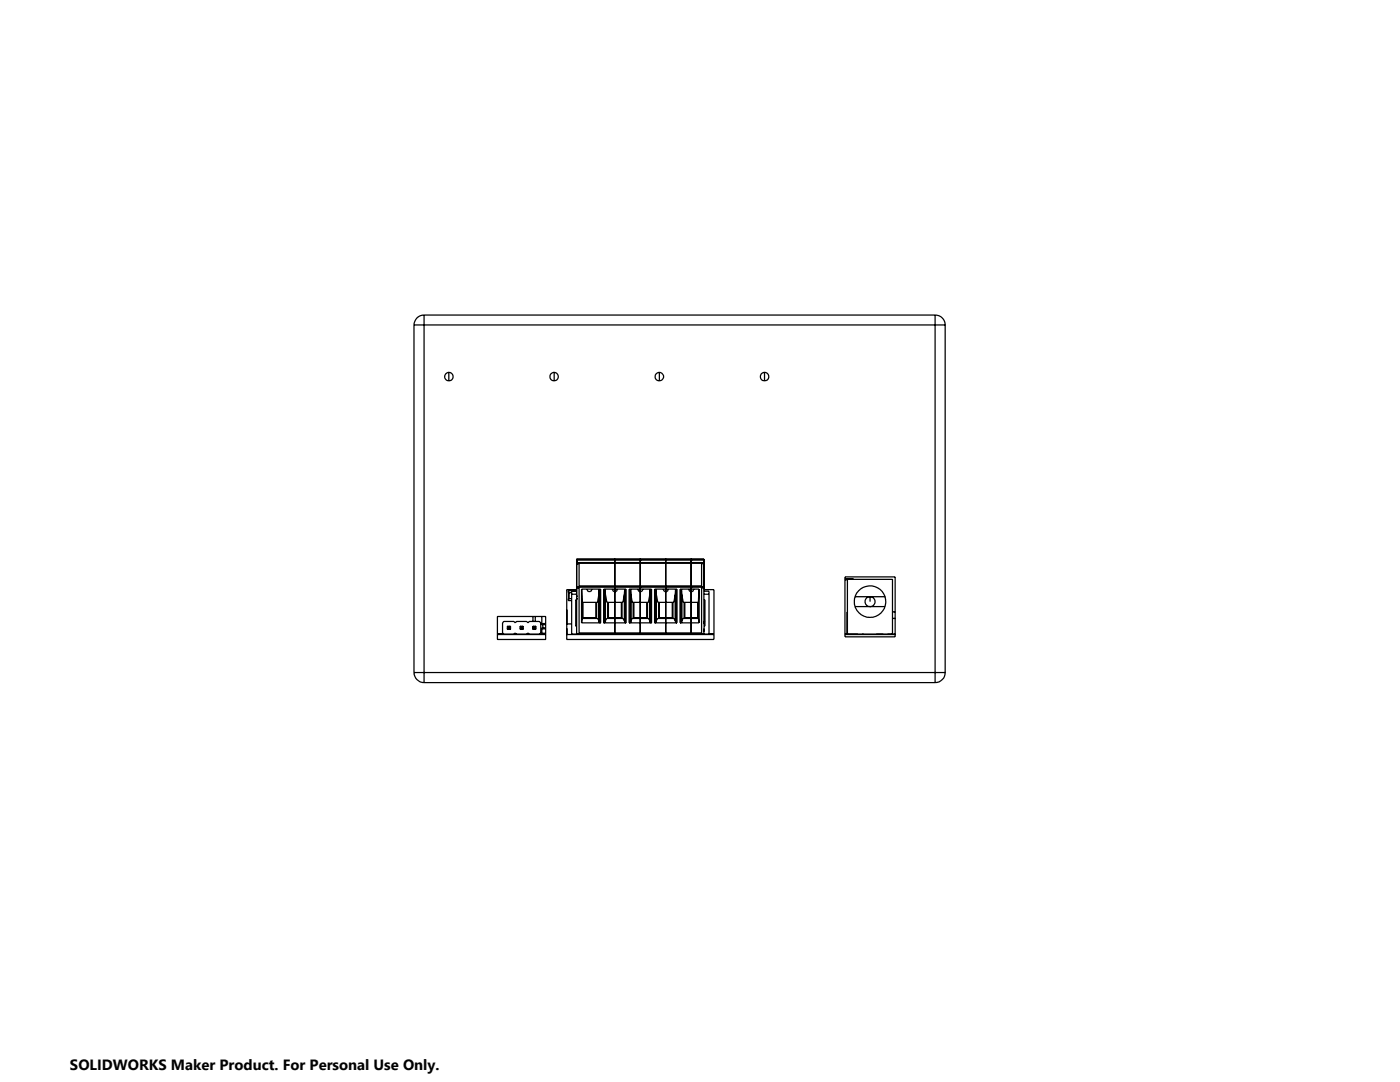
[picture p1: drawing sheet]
<svg xmlns="http://www.w3.org/2000/svg" width="279mm" height="216mm" viewBox="0 0 279 216" stroke-linecap="round" stroke-linejoin="round" font-family="sans-serif">
<defs><g id="words">
<text font-size="3" x="14" y="213.5">SOLIDWORKS Maker Product. For Personal Use Only.</text>
</g></defs>
<g fill="none" stroke="#000" stroke-width=".25">
<path d="M82.6 64.8h2M82.6 64.8v69.4M84.6 62.9v1.9M84.6 62.9a1.99 1.99 0 0 0-2 1.9M84.6 64.8v69.4M84.6 64.8h102M84.6 62.9h102M89.6 74.3v1.7M110.6 74.3v1.7M131.6 74.3v1.7M152.6 74.3v1.7M186.6 64.8h2"/>
<path d="M186.6 62.9v1.9M186.6 62.9a1.99 1.99 0 0 1 2 1.9M186.6 64.8v69.4M188.6 64.8v69.4M113.5 117.9l-.1 .4h.7M113.5 117.9v1.9M113.5 117.9h1.2M113.5 119.8h.6M114.1 119.5h-.7l.1 .3M114.1 118.6h1M114.2 117.7v.3M114.3 117.9h-.1"/>
<path d="M114.3 117.9h.4M114.3 117.7v.3M114.7 117.9h.1M114.7 117.7v.3M115.1 117.1v.2h.5M115.1 117.1h.1M115.1 111.7h.1M115.1 111.7v-.2h25.4v.2M115.1 119v.5M115.1 119h.1M115.1 119.5h.1M115.1 112.5h.1"/>
<path d="M115.1 112h.1M115.1 112v.5M115.1 117.7h-2v9.9h29.4v-9.9h-2M115.1 117.1h25.4M115.1 118h-1v8.5h27.4v-8.5h-1M115.1 111.7v14.8M115.1 112.5h.5M115.1 112.3h25.4M115.1 111.7h25.4M115.1 119.7h-.2v5.3h.2M115.6 117.1h.1M115.6 116.9v.2"/>
<path d="M115.6 116.9v-4.5h24.4v4.5M115.6 117.1v9.4M115.6 116.9h24.4M116.1 117.5l.1 2.7M117.2 117.5a.44 .44 0 0 0 .4 .5 .44 .44 0 0 0 .5-.5M119.5 118.6l.1-1.1v6.6M119.5 118.6v5.2M119.5 118.6l-.3 1.6h-3M120.8 118.6v-1.1v6.6M120.8 118.6v5.2M120.8 118.6l.3 1.6h3.2l.3-1.6M122.3 117.5v.4l.4 .1"/>
<path d="M122.7 117.1h.1M122.7 117.5v.5M122.7 111.7v5.4M122.7 111.7h.1M122.7 111.5v.2M122.7 117.1v.4M122.7 118v5.3M123.2 117.5l-.1 .4-.4 .1M124.6 118.6l.1-1.1v6.6M124.6 118.6v5.2M125.9 118.6l.3 1.6h3.2l.3-1.6M125.9 118.6l-.1-1.1v6.6"/>
<path d="M125.9 118.6v5.2M127.4 117.5v.4l.4 .1M127.8 117.1h.1M127.8 117.5v.5M127.8 111.7v5.4M127.8 111.7h.1M127.8 111.5v.2M127.8 117.1v.4M127.8 118v5.3M128.2 117.5v.4l-.4 .1M129.7 118.6l.1-1.1v6.6M129.7 118.6v5.2"/>
<path d="M131 118.6l.3 1.6h3.2l.3-1.6M131 118.6l-.1-1.1v6.6M131 118.6v5.2M132.4 117.5l.1 .4 .4 .1M132.9 117.1h.1M132.9 117.5v.5M132.9 111.7v5.4M132.9 111.7h.1M132.9 111.5v.2M132.9 117.1v.4M132.9 118v5.3M133.3 117.5l-.1 .4-.3 .1"/>
<path d="M134.8 118.6v-1.1v6.6M134.8 118.6v5.2M136.1 118.6l.2 1.6h3.1M136.1 118.6l-.1-1.1v6.6M136.1 118.6v5.2M137.5 117.5l.1 .4 .3 .1M137.9 117.1h.1M137.9 117.1v.9M137.9 111.7v5.4M137.9 111.7h.1M137.9 111.5v.2M137.9 118v5.3"/>
<path d="M138.4 117.5l-.1 .4-.4 .1M139.5 117.5l-.1 2.7M139.5 117.5h-3.8v6.8M139.5 117.5v6.8M140 117.1h.1M140 116.9v.2M140 117.3h.5M140 112.5h.5M140 117.1v9.4M140.5 117.1v.2M140.5 117.1h.1M140.5 111.7h.1"/>
<path d="M140.5 111.7v5.4M140.5 117.3v9.2M140.5 112.5h.1M140.5 117h.1M140.5 117.5h.1M140.5 118.6h1M140.5 119.7h.2v5.3h-.2M140.5 112v.5M140.5 117v.5M140.5 112h.1M168.6 115.1h10v12h-10zM168.6 115.5h1.3"/>
<path d="M168.6 115.7h.5M169.9 115.5l.4 .1M169.9 115.5v.1M170.6 119.1h6M173.6 119.1v1M82.6 134.2h2M82.6 134.2a2.05 2.05 0 0 0 2 2M84.6 134.2v2M84.6 134.2h102M84.6 136.2h102M99.3 123h9.6v4.6h-9.6zM99.3 126.6h9.6"/>
<path d="M99.3 126.4h1.1M100.5 124h2.1l.2 .3 .3-.3h2l.3 .3 .2-.3h2l.3 .3v2l-.3 .2h-2l-.2-.2-.3 .2h-2l-.3-.2-.2 .2h-2.1l-.2-.2v-2zM101.2 125h.7M101.2 125.6h.7M101.2 125v.6M101.2 126.5v.1M101.2 125l.2 .1M101.4 125.1h.3M101.4 125.4l-.2 .2M101.4 125.4h.3M101.4 125.1v.3M101.7 125.4l.2 .2"/>
<path d="M101.7 125.1v.3M101.9 125l-.2 .1M101.9 125v.6M101.9 126.5v.1M102.7 126.4h.3M103.4 126.5v.1M103.6 126.5v.1M103.8 125h.6M103.8 125.6h.6M103.8 125l.1 .1M103.8 125v.6M103.8 126.5v.1"/>
<path d="M103.9 125.1h.3M103.9 125.4h.3M103.9 125.4l-.1 .2M103.9 125.1v.3M104.2 125.4l.2 .2M104.2 125.1v.3M104.4 125l-.2 .1M104.4 125v.6M104.4 126.5v.1M105.2 126.4h.3M106.3 125h.7M106.3 125l.2 .1"/>
<path d="M106.3 125.6h.7M106.3 125v.6M106.3 126.5v.1M106.4 123v1M106.5 125.1h.3M106.5 125.4l-.2 .2M106.5 125.4h.3M106.5 125.1v.3M106.8 125.1v.3M106.8 125.4l.2 .2M106.8 123v1M107 125l-.2 .1"/>
<path d="M107 125v.6M107 126.5v.1M107.9 124.5h.3M108.1 123l.1 1.6M108.1 126.4l.2 .1h.6M108.1 126.4h.8M108.2 125.5h.7M108.2 124.4h.7M108.2 125.3l-.1 1.1M108.2 124.6l.1 .4-.1 .3M108.2 125.3h.7M108.2 124.6h.7"/>
<path d="M113.1 125.3v1.1M113.1 121.6v.1M113.1 126.6h29.4M113.1 126.4h.1M113.1 121.7h.1M113.1 121.7v2.9M113.1 126.4v.1M113.1 124.5h1M115.6 126.3h24.4M116.1 124.3v-6.8h3.8v6.8M116.1 124.3h3.8M116.2 123.4l-.1 .9"/>
<path d="M116.2 123.4h3l.3 .4M116.2 120.2v3.2M116.3 120.2v3.1h2.6v-3.1M117.1 126.5v.1M118.1 126.5v.1M119.1 120.2v3.2M119.5 123.8l.1 .3M119.6 124.1l.3 .2M119.6 124.1h.1M120.5 124.3v-6.8h4.5v6.8M120.5 124.3h4.5M120.8 124.1l-.3 .2"/>
<path d="M120.8 124.1h.1M120.8 123.8l.3-.4h3.2l.3 .4M120.8 123.8v.3M121.3 120.2v3.2M121.4 120.2v3.1h2.6v-3.1M122.2 126.5v.1M122.7 123.4v3.1M123.2 126.5v.1M124.1 120.2v3.2M124.4 126.5v.1M124.6 123.8l.1 .3M124.6 126.5v.1"/>
<path d="M124.7 124.1l.3 .2M124.7 124.1h.1M124.9 126.5v.1M125.6 124.3v-6.8h4.4v6.8M125.6 124.3h4.4M125.8 124.1l-.2 .2M125.8 124.1h.1M125.9 123.8l.3-.4h3.2l.3 .4M125.9 123.8l-.1 .3M126.4 120.2v3.2M126.5 120.2v3.1h2.6v-3.1M127.3 126.5v.1"/>
<path d="M127.8 123.4v3.1M128.3 126.5v.1M129.2 120.2v3.2M129.7 123.8l.1 .3M129.8 124.1l.2 .2M129.8 124.1h.1M130.6 124.3v-6.8h4.5v6.8M130.6 124.3h4.5M130.9 124.1l-.3 .2M130.9 124.1h.1M131 123.8l.3-.4h3.2l.3 .4M131 123.8l-.1 .3"/>
<path d="M131.4 126.5v.1M131.4 120.2v3.2M131.6 120.2v3.1h2.6v-3.1M131.9 126.5v.1M132.4 126.5v.1M132.9 123.4v3.1M133.4 126.5v.1M134.3 120.2v3.2M134.8 123.8v.3M134.8 124.1l.3 .2M134.8 124.1h.1M135.7 124.3h3.8"/>
<path d="M136 124.1l-.3 .2M136 124.1h.1M136.1 123.8l-.1 .3M136.5 120.2v3.2M136.7 120.2v3.1h2.5v-3.1M137.4 126.5v.1M137.9 123.4v3.1M138.5 126.5v.1M138.7 126.5v.1M139.4 123.4h-3.1l-.2 .4M139.4 123.4l.1 .9M139.4 120.2v3.2"/>
<path d="M140.5 124.5h.1M140.5 125.5h.1M140.5 126h.1M140.5 124v.5M140.5 125.5v.5M140.5 124h.1M141.5 126.4h1M168.6 126.6h10M168.6 126.4h.5M169.1 123.4h.1M169.1 126.5h9.5M169.1 122.1v4.5h2.1"/>
<path d="M169.1 126.5v-10.9h9v11M170.6 121h6M171.2 126.5v.1M172 126.5v.1M172 126.6h.4M172.4 126.5v.1M174.9 126.6h1.4M174.9 126.5v.1M176.3 126.5v.1M177.1 126.5v.1M177.1 126.6h1M178.1 123.4h.5"/>
<path d="M178.1 122.1h.5M178.4 126.6h.2M178.4 126.5v.1M186.6 134.2h2M186.6 134.2v2M188.6 134.2a2.05 2.05 0 0 1-2 2"/>
<circle cx="89.6" cy="75.2" r=".86"/>
<circle cx="110.6" cy="75.2" r=".85"/>
<circle cx="131.6" cy="75.2" r=".85"/>
<circle cx="152.6" cy="75.2" r=".86"/>
<circle cx="173.6" cy="120.1" r="1"/>
<circle cx="173.6" cy="120" r="3.1"/>
</g>
<use href="#words"/>
</svg>
